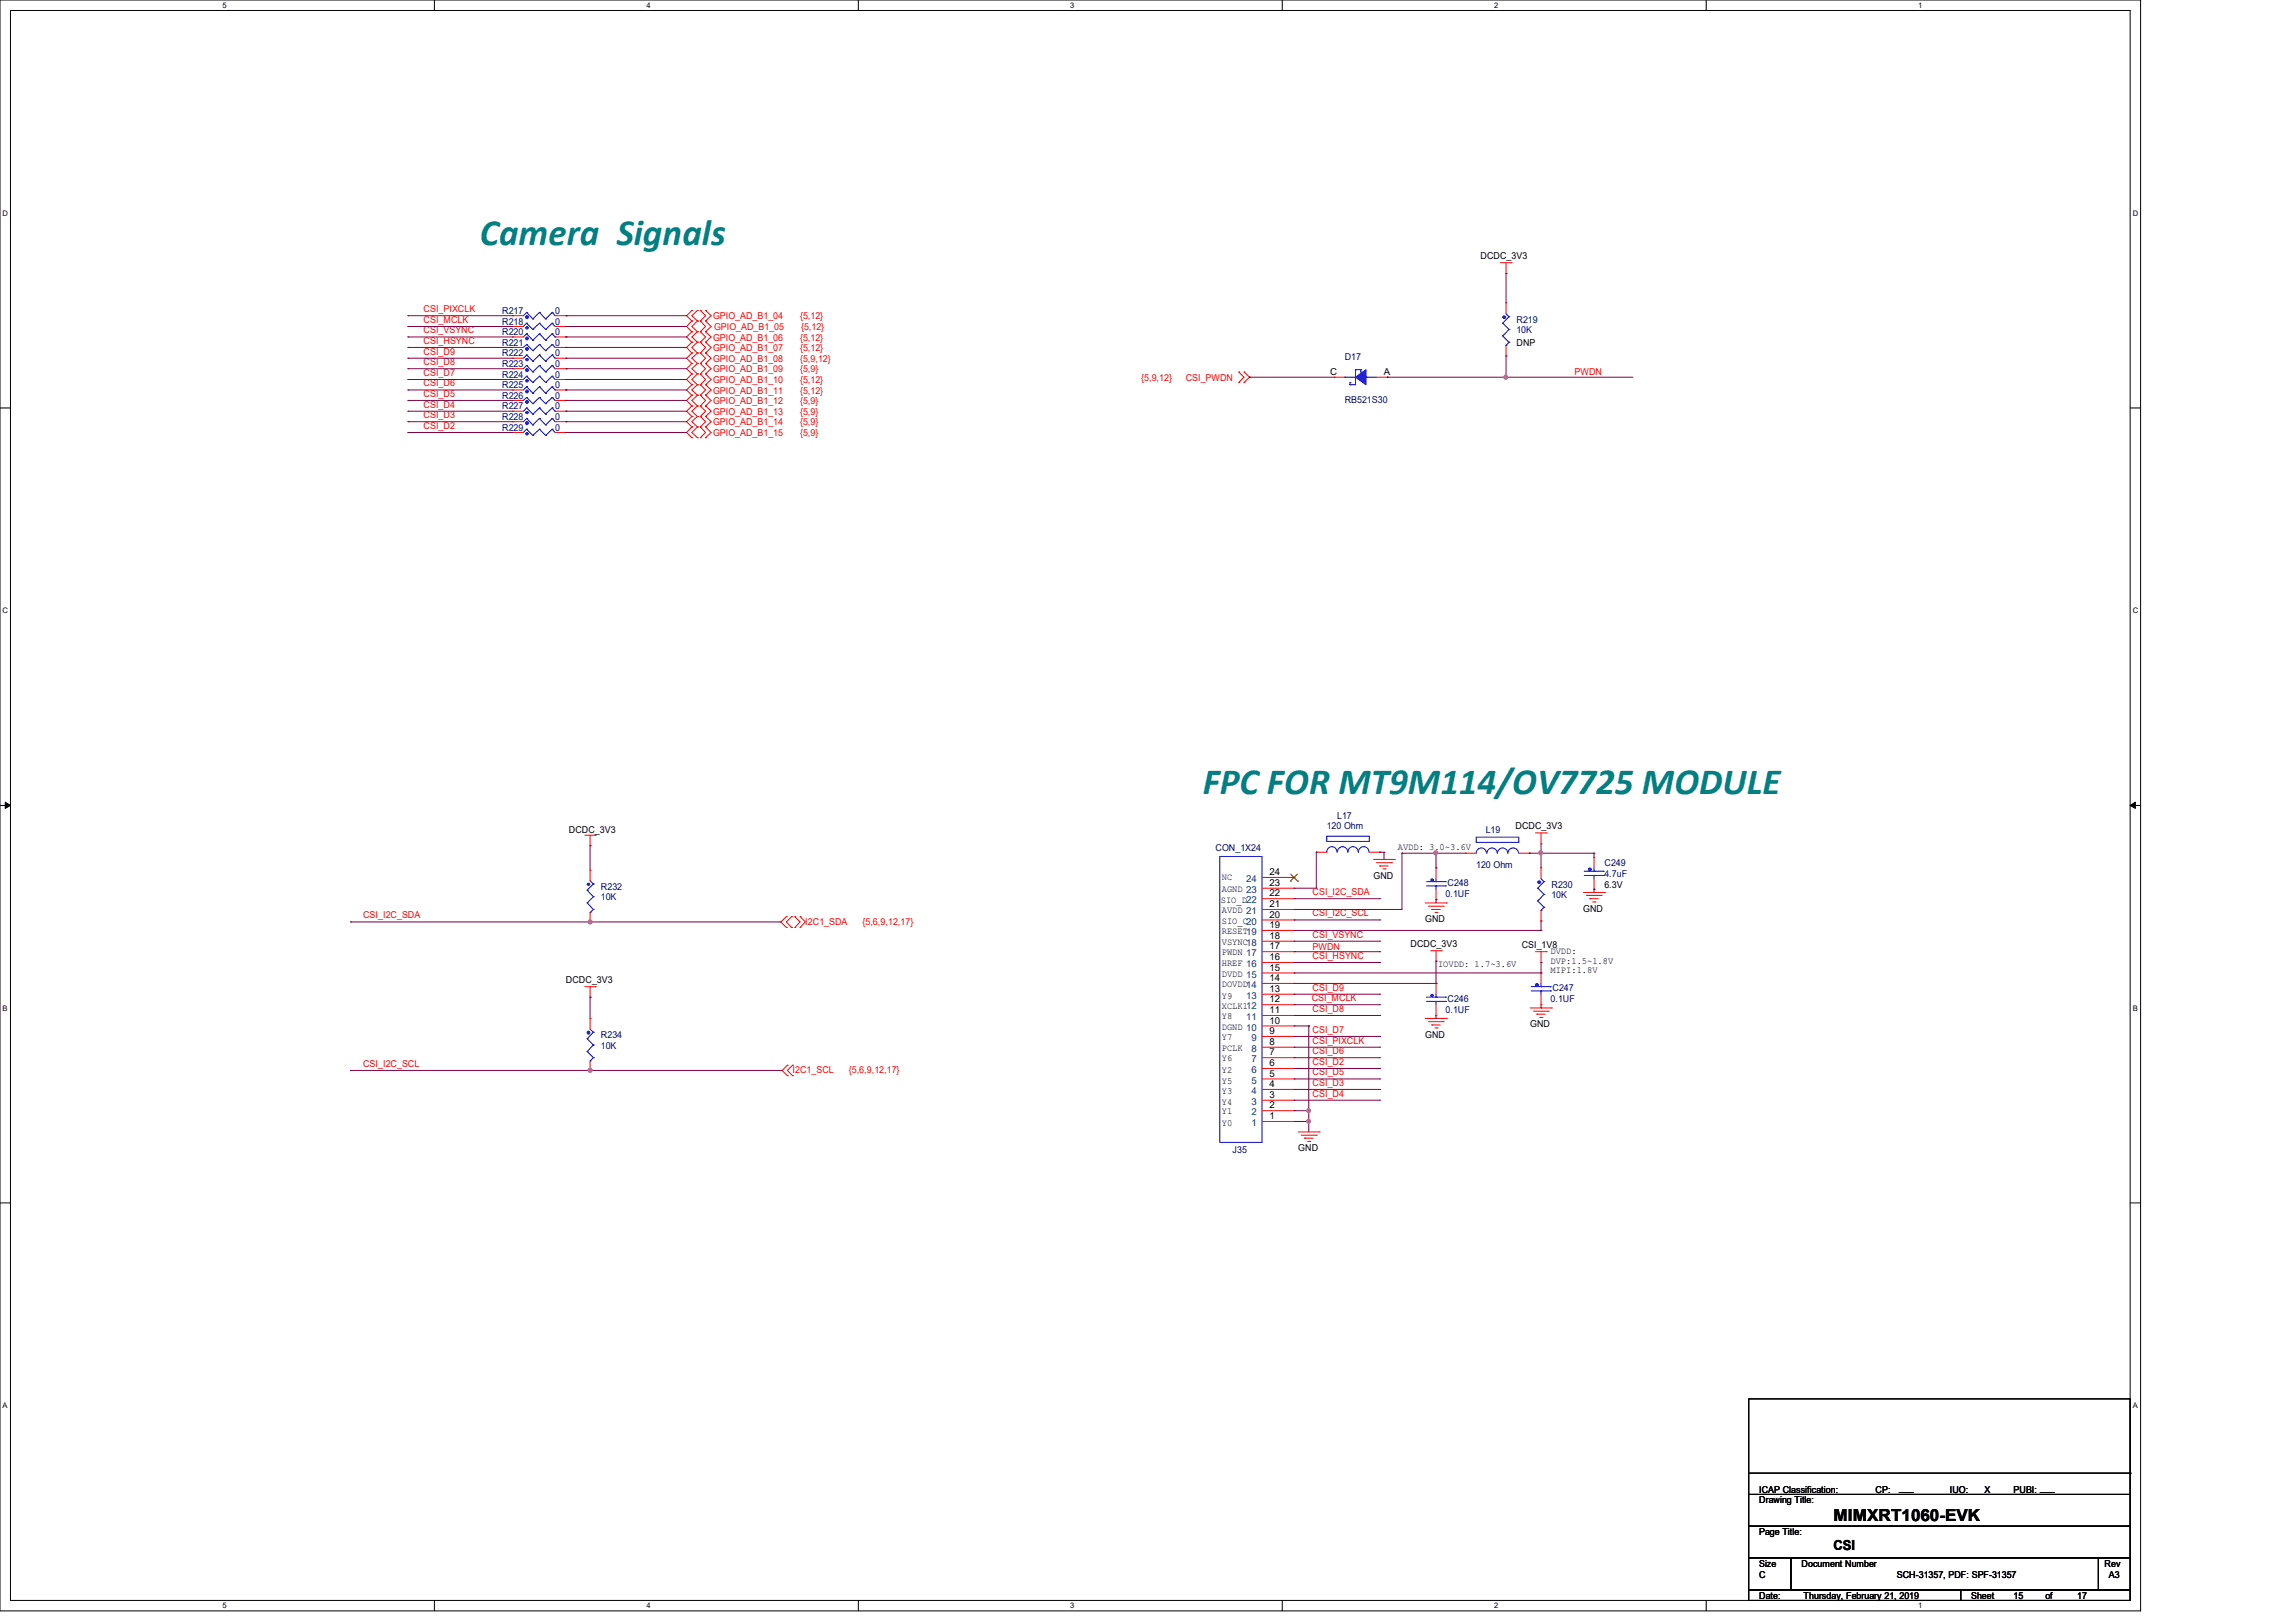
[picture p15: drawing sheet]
<svg xmlns="http://www.w3.org/2000/svg" width="297mm" height="210mm" viewBox="0 0 297 210" stroke-linecap="round" stroke-linejoin="round" font-family="sans-serif">
<defs><g id="words">
<g font-size="4.8" fill="#008080">
<text x="62.1" y="31.7">Camera Signals</text>
<text x="155.7" y="102.7">FPC FOR MT9M114/OV7725 MODULE</text>
</g>
<text font-size="2.2" x="237.3" y="196.8">MIMXRT1060-EVK</text>
<text font-size="1.8" x="237.3" y="200.5">CSI</text>
<g font-size="1.2">
<text x="191.6" y="33.5">DCDC_3V3</text>
<text x="196.3" y="44.7">DNP</text>
<text x="172.2" y="48.5">C</text>
<text x="179.1" y="48.5">A</text>
<text x="73.6" y="107.8">DCDC_3V3</text>
<text x="196.1" y="107.3">DCDC_3V3</text>
<text x="158.1" y="113.9">NC</text>
<text x="164.3" y="113.2">24</text>
<text x="177.8" y="113.7">GND</text>
<text x="180.9" y="110">AVDD: 3.0~3.6V</text>
<text x="158" y="116.9">SIO_D22</text>
<text x="158.1" y="115.4">AGND 23</text>
<text x="158.1" y="118.2">AVDD 21</text>
<text x="158.1" y="119.5">SIO_C20</text>
<text x="164.3" y="118.7">20</text>
<text x="164.3" y="117.4">21</text>
<text x="164.3" y="116">22</text>
<text x="164.3" y="114.6">23</text>
<text x="184.4" y="119.3">GND</text>
<text x="204.9" y="118">GND</text>
<text x="207.6" y="114.8">6.3V</text>
<text x="158.1" y="120.9">RESET19</text>
<text x="158.1" y="122.3">VSYNC18</text>
<text x="158.1" y="123.6">PWDN 17</text>
<text x="158.1" y="125">HREF 16</text>
<text x="164.3" y="125.6">15</text>
<text x="164.3" y="124.2">16</text>
<text x="164.3" y="122.8">17</text>
<text x="164.3" y="121.5">18</text>
<text x="164.3" y="120.1">19</text>
<text x="182.5" y="122.5">DCDC_3V3</text>
<text x="186.1" y="125.1">IOVDD: 1.7~3.6V</text>
<text x="196.9" y="122.6">CSI_1V8</text>
<text x="200.7" y="123.5">DVDD:</text>
<text x="200.7" y="124.7">DVP:1.5~1.8V</text>
<text x="200.7" y="125.9">MIPI:1.8V</text>
<text x="73.2" y="127.2">DCDC_3V3</text>
<text x="158.1" y="126.4">DVDD 15</text>
<text x="158.1" y="127.7">DOVDD14</text>
<text x="158.1" y="129.2">Y9</text>
<text x="158.1" y="130.6">XCLK112</text>
<text x="158.1" y="131.9">Y8</text>
<text x="164.3" y="131.1">11</text>
<text x="164.3" y="129.7">12</text>
<text x="164.3" y="128.4">13</text>
<text x="164.3" y="127">14</text>
<text x="158.1" y="133.2">DGND 10</text>
<text x="158.1" y="134.6">Y7</text>
<text x="158.1" y="136">PCLK</text>
<text x="158.1" y="137.3">Y6</text>
<text x="164.3" y="138">6</text>
<text x="164.3" y="136.6">7</text>
<text x="164.3" y="135.2">8</text>
<text x="164.3" y="133.8">9</text>
<text x="164.3" y="132.5">10</text>
<text x="184.4" y="134.3">GND</text>
<text x="198" y="132.9">GND</text>
<text x="158.1" y="138.9">Y2</text>
<text x="158.1" y="140.2">Y5</text>
<text x="158.1" y="141.6">Y3</text>
<text x="158.1" y="143">Y4</text>
<text x="164.3" y="143.4">2</text>
<text x="164.3" y="142.1">3</text>
<text x="164.3" y="140.7">4</text>
<text x="164.3" y="139.3">5</text>
<text x="158.1" y="144.2">Y1</text>
<text x="158.1" y="145.7">Y0</text>
<text x="164.3" y="144.8">1</text>
<text x="168" y="149">GND</text>
<text x="227.7" y="194.5">Drawing Title:</text>
<text x="227.7" y="193.2">ICAP Classification:</text>
<text x="242.7" y="193.2">CP:</text>
<text x="245.8" y="193">___</text>
<text x="252.3" y="193.2">IUO:</text>
<text x="256.2" y="193.2">_X_</text>
<text x="260.6" y="193.2">PUBI: ___</text>
<text x="227.7" y="202.7">Size</text>
<text x="227.7" y="198.6">Page Title:</text>
<text x="233.2" y="202.7">Document Number</text>
<text x="272.4" y="202.7">Rev</text>
<text x="227.7" y="206.9">Date:</text>
<text x="227.7" y="204.1">C</text>
<text x="233.4" y="206.9">Thursday, February 21, 2019</text>
<text x="245.5" y="204.1">SCH-31357, PDF: SPF-31357</text>
<text x="255.1" y="206.9">Sheet</text>
<text x="260.6" y="206.9">15</text>
<text x="264.7" y="206.9">of</text>
<text x="268.8" y="206.9">17</text>
<text x="272.9" y="204.1">A3</text>
</g>
<g font-size="1.2" fill="#f00">
<text x="54.8" y="40.4">CSI_PIXCLK</text>
<text x="54.8" y="41.8">CSI_MCLK</text>
<text x="92.3" y="41.3">GPIO_AD_B1_04</text>
<text x="103.5" y="41.3">{5,12}</text>
<text x="54.8" y="47.2">CSI_D8</text>
<text x="54.8" y="43.1">CSI_VSYNC</text>
<text x="54.8" y="44.5">CSI_HSYNC</text>
<text x="54.8" y="45.9">CSI_D9</text>
<text x="92.3" y="44.1">GPIO_AD_B1_06</text>
<text x="92.3" y="45.4">GPIO_AD_B1_07</text>
<text x="92.3" y="46.8">GPIO_AD_B1_08</text>
<text x="92.4" y="42.7">GPIO_AD_B1_05</text>
<text x="103.5" y="44.1">{5,12}</text>
<text x="103.5" y="45.4">{5,12}</text>
<text x="103.5" y="46.8">{5,9,12}</text>
<text x="103.7" y="42.7">{5,12}</text>
<text x="54.8" y="50">CSI_D6</text>
<text x="54.8" y="48.6">CSI_D7</text>
<text x="54.8" y="52.7">CSI_D4</text>
<text x="54.8" y="51.3">CSI_D5</text>
<text x="92.3" y="48.2">GPIO_AD_B1_09</text>
<text x="92.3" y="49.5">GPIO_AD_B1_10</text>
<text x="92.3" y="50.9">GPIO_AD_B1_11</text>
<text x="92.3" y="53.7">GPIO_AD_B1_13</text>
<text x="92.3" y="52.3">GPIO_AD_B1_12</text>
<text x="103.5" y="48.2">{5,9}</text>
<text x="103.5" y="49.5">{5,12}</text>
<text x="103.5" y="50.9">{5,12}</text>
<text x="103.5" y="53.7">{5,9}</text>
<text x="103.5" y="52.3">{5,9}</text>
<text x="147.7" y="49.3">{5,9,12}</text>
<text x="153.5" y="49.3">CSI_PWDN</text>
<text x="203.8" y="48.6">PWDN</text>
<text x="54.8" y="55.5">CSI_D2</text>
<text x="54.8" y="54.1">CSI_D3</text>
<text x="92.3" y="55">GPIO_AD_B1_14</text>
<text x="92.3" y="56.4">GPIO_AD_B1_15</text>
<text x="103.5" y="55">{5,9}</text>
<text x="103.5" y="56.4">{5,9}</text>
<text x="47" y="118.8">CSI_I2C_SDA</text>
<text x="104.2" y="119.6">I2C1_SDA</text>
<text x="111.6" y="119.6">{5,6,9,12,17}</text>
<text x="169.9" y="118.6">CSI_I2C_SCL</text>
<text x="169.9" y="115.8">CSI_I2C_SDA</text>
<text x="169.9" y="121.3">CSI_VSYNC</text>
<text x="169.9" y="122.9">PWDN</text>
<text x="169.9" y="124.1">CSI_HSYNC</text>
<text x="169.8" y="129.5">CSI_MCLK</text>
<text x="169.9" y="128.2">CSI_D9</text>
<text x="169.9" y="130.9">CSI_D8</text>
<text x="169.9" y="135">CSI_PIXCLK</text>
<text x="169.9" y="136.4">CSI_D6</text>
<text x="169.9" y="137.8">CSI_D2</text>
<text x="169.9" y="133.6">CSI_D7</text>
<text x="47" y="138">CSI_I2C_SCL</text>
<text x="102.6" y="138.9">I2C1_SCL</text>
<text x="109.9" y="138.9">{5,6,9,12,17}</text>
<text x="169.9" y="141.9">CSI_D4</text>
<text x="169.9" y="139.1">CSI_D5</text>
<text x="169.9" y="140.5">CSI_D3</text>
</g>
<g font-size="1.2" fill="#000080">
<text x="65" y="40.6">R217</text>
<text x="65" y="42">R218</text>
<text x="71.8" y="40.6">0</text>
<text x="71.8" y="42">0</text>
<text x="196.3" y="41.7">R219</text>
<text x="65" y="44.7">R221</text>
<text x="65" y="46.1">R222</text>
<text x="65" y="47.5">R223</text>
<text x="65" y="43.4">R220</text>
<text x="71.8" y="44.7">0</text>
<text x="71.8" y="46.1">0</text>
<text x="71.8" y="47.5">0</text>
<text x="71.8" y="43.4">0</text>
<text x="174" y="46.5">D17</text>
<text x="196.3" y="43.1">10K</text>
<text x="65" y="51.6">R226</text>
<text x="65" y="53">R227</text>
<text x="65" y="48.9">R224</text>
<text x="65" y="50.2">R225</text>
<text x="71.8" y="51.6">0</text>
<text x="71.8" y="53">0</text>
<text x="71.8" y="48.9">0</text>
<text x="71.8" y="50.2">0</text>
<text x="174" y="52.2">RB521S30</text>
<text x="65" y="54.4">R228</text>
<text x="65" y="55.7">R229</text>
<text x="71.8" y="54.4">0</text>
<text x="71.8" y="55.7">0</text>
<text x="171.7" y="107.3">120 Ohm</text>
<text x="173.1" y="105.9">L17</text>
<text x="192.3" y="107.8">L19</text>
<text x="157.3" y="110.2">CON_1X24</text>
<text x="191" y="112.4">120 Ohm</text>
<text x="207.6" y="112.1">C249</text>
<text x="207.6" y="113.5">4.7uF</text>
<text x="77.8" y="115.1">R232</text>
<text x="77.8" y="116.5">10K</text>
<text x="187.1" y="116.1">0.1UF</text>
<text x="187.3" y="114.7">C248</text>
<text x="200.8" y="114.8">R230</text>
<text x="200.8" y="116.2">10K</text>
<text x="187.1" y="131">0.1UF</text>
<text x="187.3" y="129.6">C246</text>
<text x="200.7" y="129.6">0.1UF</text>
<text x="200.9" y="128.3">C247</text>
<text x="77.8" y="134.3">R234</text>
<text x="77.8" y="135.7">10K</text>
<text x="159.5" y="149.1">J35</text>
</g>
<g font-size="1.2" fill="#004080">
<text x="161.3" y="114.1">24</text>
<text x="161.3" y="132">11</text>
<text x="161.3" y="129.2">13</text>
<text x="162" y="137.5">7</text>
<text x="162" y="136.1">8</text>
<text x="162" y="134.7">9</text>
<text x="162" y="143">3</text>
<text x="162" y="141.6">4</text>
<text x="162" y="140.2">5</text>
<text x="162" y="138.9">6</text>
<text x="162" y="145.7">1</text>
<text x="162" y="144.3">2</text>
</g>
<g font-size="1">
<text x="28.8" y="1">5</text>
<text x="83.7" y="1">4</text>
<text x="138.5" y="1">3</text>
<text x="193.4" y="1">2</text>
<text x="248.2" y="1">1</text>
<text x=".3" y="27.9">D</text>
<text x="276" y="27.9">D</text>
<text x=".3" y="79.4">C</text>
<text x="276" y="79.4">C</text>
<text x=".3" y="130.8">B</text>
<text x="276" y="130.8">B</text>
<text x=".3" y="182.2">A</text>
<text x="276" y="182.2">A</text>
<text x="28.8" y="208.1">5</text>
<text x="83.7" y="208.1">4</text>
<text x="138.5" y="208.1">3</text>
<text x="193.4" y="208.1">2</text>
<text x="248.2" y="208.1">1</text>
</g>
</g></defs>
<path d="M0 0h277v208.4h-277zM1.4 1.4h274.3v205.7h-274.3z" fill="none" stroke="#000" stroke-width=".13"/>
<g fill="#fff">
<path d="M28.8 .1h.5v1.1h-.5z"/>
<path d="M28.8 207.2h.5v1.1h-.5z"/>
</g>
<path d="M56.2 0v1.4M56.2 207.1v1.3" fill="none" stroke="#000" stroke-width=".13"/>
<g fill="#fff">
<path d="M83.7 .1h.5v1.1h-.5z"/>
<path d="M83.7 207.2h.5v1.1h-.5z"/>
</g>
<path d="M111.1 0v1.4M111.1 207.1v1.3" fill="none" stroke="#000" stroke-width=".13"/>
<g fill="#fff">
<path d="M138.5 .1h.6v1.1h-.6z"/>
<path d="M138.5 207.2h.6v1.1h-.6z"/>
</g>
<path d="M165.9 0v1.4M165.9 207.1v1.3" fill="none" stroke="#000" stroke-width=".13"/>
<g fill="#fff">
<path d="M193.4 .1h.5v1.1h-.5z"/>
<path d="M193.4 207.2h.5v1.1h-.5z"/>
</g>
<path d="M220.8 0v1.4M220.8 207.1v1.3" fill="none" stroke="#000" stroke-width=".13"/>
<g fill="#fff">
<path d="M248.2 .1h.6v1.1h-.6z"/>
<path d="M248.2 207.2h.6v1.1h-.6z"/>
<path d="M.3 27.1h.8v1.1h-.8z"/>
<path d="M276 27.1h.7v1.1h-.7z"/>
<path d="M.3 78.5h.8v1.1h-.8z"/>
<path d="M276 78.5h.7v1.1h-.7z"/>
</g>
<path d="M0 52.8h1.4M275.7 52.8h1.3" fill="none" stroke="#000" stroke-width=".13"/>
<g fill="#fff">
<path d="M.3 129.9h.7v1.1h-.7z"/>
<path d="M276 129.9h.6v1.1h-.6z"/>
</g>
<path d="M0 104.2h1.4M275.7 104.2h1.3" fill="none" stroke="#000" stroke-width=".13"/>
<path d="M.7 103.8l.7 .4-.7 .4zM275.7 104.2l.7-.4v.8z" fill="#000" stroke="#000" stroke-width=".13"/>
<g fill="#fff">
<path d="M.3 181.4h.7v1.1h-.7z"/>
<path d="M276 181.4h.6v1.1h-.6z"/>
</g>
<path d="M0 155.7h1.4M275.7 155.7h1.3M226.3 193.4h49.4v4.1h-49.4zM226.3 197.5h49.4v4.1h-49.4zM226.3 181h49.4v12.4h-49.4zM226.3 190.6h49.4M275.7 190.6h.1M226.3 201.6h5.5v4.1h-5.5zM226.3 205.7h27.4v1.4h-27.4zM231.8 201.6h39.8v4.1h-39.8zM253.7 205.7h22v1.4h-22zM271.6 201.6h4.1v4.1h-4.1z" fill="none" stroke="#000" stroke-width=".13"/>
<g fill="none" stroke="#f00" stroke-width=".13">
<path d="M194.2 34h1.4M194.9 35.4h.1M194.9 39.2h.1M194.9 34v1.4M194.9 39.2v1.4M195.6 34h.1M66.4 45h.1M66.4 51.8h.1M66.4 53.2h.1M66.4 54.6h.1M66.4 40.9h.1M66.4 46.4h.1"/>
<path d="M66.4 56h.1M66.4 47.7h.1M66.4 49.1h.1M66.4 42.2h.1M66.4 50.5h.1M66.4 43.6h.1M66.4 45h1.3M66.4 51.8h1.3M66.4 53.2h1.3M66.4 54.6h1.3M66.4 40.9h1.3M66.4 46.4h1.3"/>
<path d="M66.4 56h1.3M66.4 47.7h1.3M66.4 49.1h1.3M66.4 42.2h1.3M66.4 50.5h1.3M66.4 43.6h1.3M71.8 45h1.4M71.8 51.8h1.4M71.8 53.2h1.4M71.8 54.6h1.4M71.8 40.9h1.4M71.8 46.4h1.4"/>
<path d="M71.8 56h1.4M71.8 47.7h1.4M71.8 49.1h1.4M71.8 42.2h1.4M71.8 50.5h1.4M71.8 43.6h1.4M73.2 45h.1M73.2 51.8h.1M73.2 53.2h.1M73.2 54.6h.1M73.2 40.9h.1M73.2 46.4h.1"/>
<path d="M73.2 56h.1M73.2 47.7h.1M73.2 49.1h.1M73.2 42.2h.1M73.2 50.5h.1M73.2 43.6h.1M89.5 47h.1M89.5 48.4h.1M89.5 40.2h.1M89.5 41.5h.1M89.5 42.9h.1M89.5 44.3h.1"/>
<path d="M89.5 45.7h.1M89.5 49.8h.1M89.5 51.1h.1M89.5 52.5h.1M89.5 53.9h.1M89.5 55.2h.1M89.5 56.6h.1M89.5 47l-.6 .7 .6 .7M89.5 40.2l-.6 .7 .6 .6M89.5 41.5l-.6 .7 .6 .7M89.5 42.9l-.6 .7 .6 .7M89.5 44.3l-.6 .7 .6 .7"/>
<path d="M89.5 45.7l-.6 .7 .6 .6M89.5 48.4l-.6 .7 .6 .7M89.5 49.8l-.6 .7 .6 .6M89.5 52.5l-.6 .7 .6 .7M89.5 51.1l-.6 .7 .6 .7M89.5 53.9l-.6 .7 .6 .6M89.5 55.2l-.6 .8 .6 .6M90.3 48.4h.1M90.3 47h.1M90.3 41.5h.1M90.3 40.2h.1M90.3 42.9h.1"/>
<path d="M90.3 44.3h.1M90.3 45.7h.1M90.3 49.8h.1M90.3 51.1h.1M90.3 53.9h.1M90.3 52.5h.1M90.3 55.2h.1M90.3 56.6h.1M90.3 47l-.8 .7 .8 .7M90.3 40.2l-.8 .7 .8 .6M90.3 41.5l-.8 .7 .8 .7M90.3 42.9l-.8 .7 .8 .7"/>
<path d="M90.3 44.3l-.8 .7 .8 .7M90.3 45.7l-.8 .7 .8 .6M90.3 48.4l-.8 .7 .8 .7M90.3 49.8l-.8 .7 .8 .6M90.3 52.5l-.8 .7 .8 .7M90.3 51.1l-.8 .7 .8 .7M90.3 53.9l-.8 .7 .8 .6M90.3 55.2l-.8 .8 .8 .6M90.6 48.4h.1M90.6 47h.1M90.6 41.5h.1M90.6 40.2h.1"/>
<path d="M90.6 42.9h.1M90.6 44.3h.1M90.6 45.7h.1M90.6 49.8h.1M90.6 51.1h.1M90.6 53.9h.1M90.6 52.5h.1M90.6 55.2h.1M90.6 56.6h.1M90.6 47l.7 .7-.7 .7M90.6 40.2l.7 .7-.7 .6M90.6 41.5l.7 .7-.7 .7"/>
<path d="M90.6 42.9l.7 .7-.7 .7M90.6 44.3l.7 .7-.7 .7M90.6 45.7l.7 .7-.7 .6M90.6 48.4l.7 .7-.7 .7M90.6 49.8l.7 .7-.7 .6M90.6 52.5l.7 .7-.7 .7M90.6 51.1l.7 .7-.7 .7M90.6 53.9l.7 .7-.7 .6M90.6 55.2l.7 .8-.7 .6M91.3 47h.1M91.3 48.4h.1M91.3 40.2h.1"/>
<path d="M91.3 41.5h.1M91.3 42.9h.1M91.3 44.3h.1M91.3 45.7h.1M91.3 49.8h.1M91.3 51.1h.1M91.3 52.5h.1M91.3 53.9h.1M91.3 55.2h.1M91.3 56.6h.1M91.3 47l.7 .7-.7 .7M91.3 40.2l.7 .7-.7 .6"/>
<path d="M91.3 41.5l.7 .7-.7 .7M91.3 42.9l.7 .7-.7 .7M91.3 44.3l.7 .7-.7 .7M91.3 45.7l.7 .7-.7 .6M91.3 48.4l.7 .7-.7 .7M91.3 49.8l.7 .7-.7 .6M91.3 52.5l.7 .7-.7 .7M91.3 51.1l.7 .7-.7 .7M91.3 53.9l.7 .7-.7 .6M91.3 55.2l.7 .8-.7 .6M160.3 48.1h.1M160.3 49.5h.1"/>
<path d="M160.3 48.1l.7 .7-.7 .7M161 49.5h.1M161 48.1h.1M161 48.1l.7 .7-.7 .7M172.7 48.8h.1M172.7 48.8h1.3M178.1 48.8h1.4M179.5 48.8h.1M194.9 46.1h.1M194.9 44.7v1.4M75.7 108.1h1.3M76.4 109.4h.1"/>
<path d="M76.4 112.6h.1M76.4 119.5h.1M76.4 108.1v1.3M76.4 112.6v1.4M76.4 118.1v1.4M77 108.1h.1M101.8 118.6h.1M101.8 118.6l-.8 .7 .8 .7M102.4 118.6h.1M102.4 118.6l-.6 .7 .6 .7M102.9 118.6h.1M102.9 118.6l.6 .7-.6 .7"/>
<path d="M103.5 118.6h.1M103.5 118.6l.7 .7-.7 .7M163.3 117.7h4.2M163.3 116.3h4.2M163.3 119h4.2M163.3 114.9h4.2M163.3 113.5h4.2M167.5 119h.1M167.5 117.7h.1M167.5 116.3h.1M167.5 114.9h.1M167.5 113.5h.1"/>
<path d="M170.3 110.3h.1M170.3 110.3h1.4M177.2 110.3h1.4M177.8 111.2h2.7M178.1 111.6h2M178.6 112.1h.1M178.6 110.3h.1M178.6 112.1h1.1M179 112.4h.2M179.2 112.4h.1M180.1 111.6h.1M180.5 111.2h.1"/>
<path d="M184.4 116.8h2.8M184.9 117.3h1.9M185.3 117.7h.1M185.3 117.7h1.1M185.7 118.1h.3M185.8 112.3h.1M185.8 116.4h.1M185.8 112.3v1.4M185.8 115.1v1.3M186 118.1h.1M186.8 117.3h.1M187.2 116.8h.1"/>
<path d="M189.7 110.4h.1M189.7 110.4h1.4M196.6 110.4h1.3M197.9 110.4h.1M198.7 107.8h1.4M199.4 109.2h.1M199.4 112.3h.1M199.4 119.2h.1M199.4 107.8v1.4M199.4 112.3v1.4M199.4 117.8v1.4M200.1 107.8h.1"/>
<path d="M204.9 115.5h2.7M205.3 115.9h1.9M205.7 116.3h.1M205.7 116.3h1.1M206.1 116.7h.3M206.3 111h.1M206.3 115.1h.1M206.3 111v1.3M206.3 113.7v1.4M206.4 116.7h.1M207.2 115.9h.1M207.6 115.5h.1"/>
<path d="M75.7 127.7h1.3M76.4 129h.1M76.4 131.8h.1M76.4 138.6h.1M76.4 127.7v1.3M76.4 131.8v1.4M76.4 137.3v1.3M77 127.7h.1M101.8 120h.1M101.9 137.8h.1M101.9 139.2h.1M101.9 137.8l-.7 .7 .7 .7"/>
<path d="M102.4 120h.1M102.6 139.2h.1M102.6 137.8h.1M102.6 137.8l-.7 .7 .7 .7M102.9 120h.1M103.5 120h.1M163.3 123.1h4.2M163.3 139.6h4.2M163.3 138.3h4.2M163.3 136.9h4.2M163.3 135.5h4.2M163.3 134.1h4.2"/>
<path d="M163.3 132.8h4.2M163.3 131.4h4.2M163.3 130h4.2M163.3 128.7h4.2M163.3 127.3h4.2M163.3 125.9h4.2M163.3 124.5h4.2M163.3 121.8h4.2M163.3 120.4h4.2M167.5 139.6h.1M167.5 138.3h.1M167.5 136.9h.1"/>
<path d="M167.5 135.5h.1M167.5 134.1h.1M167.5 132.8h.1M167.5 131.4h.1M167.5 130h.1M167.5 128.7h.1M167.5 127.3h.1M167.5 125.9h.1M167.5 124.5h.1M167.5 123.1h.1M167.5 121.8h.1M167.5 120.4h.1"/>
<path d="M184.4 131.8h2.8M184.9 132.2h1.9M185.2 123h1.3M185.3 132.6h.1M185.3 132.6h1.1M185.7 133h.3M185.8 124.4h.1M185.8 127.3h.1M185.8 131.4h.1M185.8 123v1.4M185.8 127.3v1.4M185.8 130v1.4"/>
<path d="M186 133h.1M186.5 123h.1M186.8 132.2h.1M187.2 131.8h.1M198 130.4h2.8M198.5 130.9h1.9M198.7 123.1h1.4M198.9 131.2h.1M198.9 131.2h1.1M199.3 131.7h.3M199.4 124.5h.1M199.4 125.9h.1"/>
<path d="M199.4 130h.1M199.4 123.1v1.4M199.4 125.9v1.4M199.4 128.7v1.3M199.6 131.7h.1M200.1 123.1h.1M200.4 130.9h.1M200.8 130.4h.1M163.3 145.1h4.2M163.3 143.7h4.2M163.3 142.4h4.2M163.3 141h4.2"/>
<path d="M167.5 145.1h.1M167.5 143.7h.1M167.5 142.4h.1M167.5 141h.1M168 146.5h2.7M168.4 146.9h1.9M168.8 147.3h.1M168.8 147.3h1.1M169.2 147.7h.3M169.5 147.7h.1M170.3 146.9h.1M170.7 146.5h.1"/>
</g>
<g fill="none" stroke="#00f" stroke-width=".13">
<path d="M68.2 44.6h.1M68.2 51.4h.1M68.2 52.8h.1M68.2 54.1h.1M68.2 40.4h.1M68.2 45.9h.1M68.2 55.5h.1M68.2 47.3h.1M68.2 48.7h.1M68.2 41.8h.1M68.2 50h.1M68.2 43.2h.1"/>
<path d="M68.2 44.6l-.5 .4M68.2 44.6l.8 .8M68.2 51.4l-.5 .4M68.2 51.4l.8 .8M68.2 52.8l-.5 .4M68.2 52.8l.8 .8M68.2 54.1l-.5 .5M68.2 54.1l.8 .9M68.2 40.4l-.5 .5M68.2 40.4l.8 .9M68.2 45.9l-.5 .5M68.2 45.9l.8 .8"/>
<path d="M68.2 55.5l-.5 .5M68.2 55.5l.8 .8M68.2 47.3l-.5 .4M68.2 47.3l.8 .8M68.2 48.7l-.5 .4M68.2 48.7l.8 .8M68.2 41.8l-.5 .4M68.2 41.8l.8 .8M68.2 50l-.5 .5M68.2 50l.8 .9M68.2 43.2l-.5 .4M68.2 43.2l.8 .8"/>
<path d="M69 45.4h.1M69 52.2h.1M69 53.6h.1M69 55h.1M69 41.3h.1M69 46.7h.1M69 56.3h.1M69 48.1h.1M69 49.5h.1M69 42.6h.1M69 50.9h.1M69 44h.1"/>
<path d="M69.8 44.6h.1M69.8 51.4h.1M69.8 52.8h.1M69.8 54.1h.1M69.8 40.4h.1M69.8 45.9h.1M69.8 55.5h.1M69.8 47.3h.1M69.8 48.7h.1M69.8 41.8h.1M69.8 50h.1M69.8 43.2h.1"/>
<path d="M69.8 44.6l-.8 .8M69.8 44.6l.8 .8M69.8 51.4l-.8 .8M69.8 51.4l.8 .8M69.8 52.8l-.8 .8M69.8 52.8l.8 .8M69.8 54.1l-.8 .9M69.8 54.1l.8 .9M69.8 40.4l-.8 .9M69.8 40.4l.8 .9M69.8 45.9l-.8 .8M69.8 45.9l.8 .8"/>
<path d="M69.8 55.5l-.8 .8M69.8 55.5l.8 .8M69.8 47.3l-.8 .8M69.8 47.3l.8 .8M69.8 48.7l-.8 .8M69.8 48.7l.8 .8M69.8 41.8l-.8 .8M69.8 41.8l.8 .8M69.8 50l-.8 .9M69.8 50l.8 .9M69.8 43.2l-.8 .8M69.8 43.2l.8 .8"/>
<path d="M70.6 45.4h.1M70.6 52.2h.1M70.6 53.6h.1M70.6 55h.1M70.6 41.3h.1M70.6 46.7h.1M70.6 56.3h.1M70.6 48.1h.1M70.6 49.5h.1M70.6 42.6h.1M70.6 50.9h.1M70.6 44h.1"/>
<path d="M71.5 44.6h.1M71.5 51.4h.1M71.5 52.8h.1M71.5 54.1h.1M71.5 40.4h.1M71.5 45.9h.1M71.5 55.5h.1M71.5 47.3h.1M71.5 48.7h.1M71.5 41.8h.1M71.5 50h.1M71.5 43.2h.1"/>
<path d="M71.5 44.6l-.9 .8M71.5 44.6l.3 .4M71.5 51.4l-.9 .8M71.5 51.4l.3 .4M71.5 52.8l-.9 .8M71.5 52.8l.3 .4M71.5 54.1l-.9 .9M71.5 54.1l.3 .5M71.5 40.4l-.9 .9M71.5 40.4l.3 .5M71.5 45.9l-.9 .8M71.5 45.9l.3 .5"/>
<path d="M71.5 55.5l-.9 .8M71.5 55.5l.3 .5M71.5 47.3l-.9 .8M71.5 47.3l.3 .4M71.5 48.7l-.9 .8M71.5 48.7l.3 .4M71.5 41.8l-.9 .8M71.5 41.8l.3 .4M71.5 50l-.9 .9M71.5 50l.3 .5M71.5 43.2l-.9 .8M71.5 43.2l.3 .4"/>
<path d="M71.8 45h.1M71.8 51.8h.1M71.8 53.2h.1M71.8 54.6h.1M71.8 40.9h.1M71.8 46.4h.1M71.8 56h.1M71.8 47.7h.1M71.8 49.1h.1M71.8 42.2h.1M71.8 50.5h.1M71.8 43.6h.1"/>
<path d="M174 48.8h.1M174 48.8h1.4M174.7 49.8h.1M174.7 49.5h.1M174.7 49.5v.3M175.4 47.8h.1M175.4 47.8v2h-.7M175.4 47.8h.7M176.1 47.8h.1M176.1 48.1h.1M176.1 47.8v.3M176.8 48.8h.1"/>
<path d="M176.8 48.8h1.3M194.5 41.8h.1M194.5 43.5h.1M194.5 41.8l.8 .8M194.5 43.5l.8 .8M194.9 44.7h.1M194.9 40.6l.4 .4M195.3 41h.1M195.3 42.6h.1M195.3 44.3h.1M195.3 41l-.8 .8M195.3 42.6l-.8 .9"/>
<path d="M195.3 44.3l-.4 .4M76 115.2h.1M76 116.8h.1M76 115.2l.8 .8M76 116.8l.8 .9M76.4 118.1h.1M76.4 114l.4 .4M76.8 114.4h.1M76.8 116h.1M76.8 117.7h.1M76.8 114.4l-.8 .8M76.8 116l-.8 .8"/>
<path d="M76.8 117.7l-.4 .4M157.9 110.8h5.4v37h-5.4zM171.7 108.2h5.5v.7h-5.5zM173 110.3a.66 .66 0 0 0-.6-.7 .66 .66 0 0 0-.7 .7M173.1 110.2a.66 .66 0 0 1 .7-.6 .66 .66 0 0 1 .6 .7M175.8 110.3a.66 .66 0 0 0-.7-.7 .66 .66 0 0 0-.6 .7M177.2 110.3a.68 .68 0 0 0-.7-.7 .68 .68 0 0 0-.7 .7M184.6 114.6h2.5M184.6 114.1h2.5M185.8 114.6h.1M185.8 114.1h.1M185.8 113.7v.4"/>
<path d="M185.8 114.6v.5M187.1 114.6h.1M187.1 114.1h.1M191.1 108.3h5.5v.7h-5.5zM192.4 110.4a.66 .66 0 0 0-.7-.7 .66 .66 0 0 0-.7 .7M193.8 110.4a.66 .66 0 0 0-.7-.7 .66 .66 0 0 0-.7 .7M195.1 110.4a.66 .66 0 0 0-.6-.7 .66 .66 0 0 0-.7 .7M196.5 110.4a.68 .68 0 0 0-.7-.7 .68 .68 0 0 0-.6 .7M199 114.9h.1M199 116.6h.1M199 114.9l.8 .8M199 116.6l.8 .8"/>
<path d="M199.4 117.8h.1M199.4 113.7l.4 .4M199.8 114.1h.1M199.8 115.7h.1M199.8 117.4h.1M199.8 114.1l-.8 .8M199.8 115.7l-.8 .9M199.8 117.4l-.4 .4M205 113.3h2.5M205 112.7h2.5M206.3 113.3h.1M206.3 112.7h.1"/>
<path d="M206.3 112.3v.4M206.3 113.3v.4M207.5 113.3h.1M207.5 112.7h.1M76 134.4h.1M76 136.1h.1M76 134.4l.8 .8M76 136.1l.8 .8M76.4 137.3h.1M76.4 133.2l.4 .4M76.8 133.6h.1M76.8 135.2h.1"/>
<path d="M76.8 136.9h.1M76.8 133.6l-.8 .8M76.8 135.2l-.8 .9M76.8 136.9l-.4 .4M184.6 129.6h2.5M184.6 129h2.5M185.8 129.6h.1M185.8 129h.1M185.8 128.7v.3M185.8 129.6v.4M187.1 129.6h.1M187.1 129h.1"/>
<path d="M198.2 128.2h2.5M198.2 127.7h2.5M199.4 128.2h.1M199.4 127.7h.1M199.4 127.3v.4M199.4 128.2v.5M200.7 128.2h.1M200.7 127.7h.1"/>
</g>
<path d="M167 114h.1M167 113.1l.9 .9M167.9 113.1l-.9 .9M167.9 114h.1" fill="none" stroke="#804000" stroke-width=".13"/>
<g fill="#00f" stroke="#00f" stroke-width=".13">
<path d="M185.2 128.7h.3v.2h-.3z" fill-rule="evenodd"/>
<path d="M185.2 113.8h.3v.2h-.3z" fill-rule="evenodd"/>
<path d="M68.1 53.3h.2v.2h-.2z" fill-rule="evenodd"/>
<path d="M175.4 48.8l1.4-1v2z" fill-rule="evenodd"/>
<path d="M68.1 46.4h.2v.2h-.2z" fill-rule="evenodd"/>
<path d="M68.1 56h.2v.2h-.2z" fill-rule="evenodd"/>
<path d="M68.1 49.2h.2v.2h-.2z" fill-rule="evenodd"/>
<path d="M68.1 42.3h.2v.2h-.2z" fill-rule="evenodd"/>
<path d="M76 114.3h.3v.2h-.3z" fill-rule="evenodd"/>
<circle cx="68.2" cy="45.1" r=".18"/>
<circle cx="68.2" cy="52" r=".18"/>
<circle cx="76.1" cy="133.6" r=".18"/>
<circle cx="199.2" cy="114.2" r=".18"/>
<circle cx="194.7" cy="41.1" r=".18"/>
<circle cx="68.2" cy="54.7" r=".18"/>
<circle cx="205.8" cy="112.5" r=".18"/>
<circle cx="68.2" cy="41" r=".18"/>
<circle cx="68.2" cy="47.9" r=".18"/>
<circle cx="68.2" cy="50.6" r=".18"/>
<circle cx="198.9" cy="127.5" r=".18"/>
<circle cx="68.2" cy="43.8" r=".18"/>
</g>
<g fill="none" stroke="#800040" stroke-width=".13">
<path d="M194.9 35.4h.1M194.9 35.4v3.8M52.8 47.7h.1M52.8 40.9h.1M52.8 43.6h.1M52.8 42.2h.1M52.8 45h.1M52.8 46.4h.1M52.8 50.5h.1M52.8 49.1h.1M52.8 53.2h.1M52.8 51.8h.1"/>
<path d="M52.8 56h.1M52.8 54.6h.1M52.8 47.7h13.6M52.8 40.9h13.6M52.8 43.6h13.6M52.8 42.2h13.6M52.8 45h13.6M52.8 46.4h13.6M52.8 50.5h13.6M52.8 49.1h13.6M52.8 53.2h13.6M52.8 51.8h13.6"/>
<path d="M52.8 56h13.6M52.8 54.6h13.6M73.2 40.9h.1M73.2 42.2h.1M73.2 43.6h.1M73.2 45h.1M73.2 46.4h.1M73.2 47.7h.1M73.2 49.1h.1M73.2 50.5h.1M73.2 51.8h.1M73.2 53.2h.1"/>
<path d="M73.2 54.6h.1M73.2 56h.1M73.2 47.7h15.7M73.2 40.9h15.7M73.2 43.6h15.7M73.2 42.2h15.7M73.2 45h15.7M73.2 46.4h15.7M73.2 50.5h15.7M73.2 49.1h15.7M73.2 53.2h15.7M73.2 51.8h15.7"/>
<path d="M73.2 56h15.7M73.2 54.6h15.7M161.7 48.8h.1M161.7 48.8h11M179.5 48.8h.1M179.5 48.8h31.8M194.9 46.1h.1M194.9 48.8h.1M194.9 46.1v2.7M45.4 119.3h.1M45.4 119.3h55.6M76.4 119.3h.1"/>
<path d="M76.4 109.4h.1M76.4 109.4v3.2M76.4 119.3v.2M167.5 117.7h.1M167.5 119h11.1M167.5 114.9h2.8M167.5 116.3h11.1M170.3 114.9h.1M170.3 110.3h.1M170.3 110.3v4.6M178.6 119h.1M178.6 116.3h.1"/>
<path d="M178.6 110.3h.1M178.6 110.3h.5M179.1 110.3h.1M179.1 110.3v.9M181.4 110.4h.1M181.4 110.4h8.3M181.4 110.4v7.3h-13.9M185.8 116.4h.1M185.8 110.4h.1M185.8 112.3h.1M185.8 110.4v1.9M185.8 116.4v.4"/>
<path d="M197.9 110.4h.1M197.9 110.4h8.4M199.4 110.4h.1M199.4 119.2h.1M199.4 109.2v3.1M199.4 119.2v1.2M206.3 110.4h.1M206.3 115.1h.1M206.3 110.4v.6M206.3 115.1v.4M45.4 138.5h.1M45.4 138.5h55.8"/>
<path d="M76.4 138.5h.1M76.4 129h.1M76.4 129v2.8M76.4 138.5v.1M167.5 139.6h11.1M167.5 135.5h11.1M167.5 136.9h11.1M167.5 138.3h11.1M167.5 132.8h1.9M167.5 134.1h11.1M167.5 128.7h11.1M167.5 130h11.1"/>
<path d="M167.5 131.4h11.1M167.5 125.9h31.9M167.5 127.3h18.3M167.5 121.8h11.1M167.5 123.1h11.1M167.5 124.5h11.1M167.5 120.4h31.9M169.4 132.8h.1M169.4 132.8v13.7M178.6 139.6h.1M178.6 135.5h.1M178.6 136.9h.1"/>
<path d="M178.6 138.3h.1M178.6 134.1h.1M178.6 128.7h.1M178.6 130h.1M178.6 131.4h.1M178.6 121.8h.1M178.6 123.1h.1M178.6 124.5h.1M185.8 127.3h.1M185.8 124.4h.1M185.8 131.8h.1M185.8 124.4v2.9"/>
<path d="M185.8 131.4v.4M199.4 125.9h.1M199.4 120.4h.1M199.4 124.5h.1M199.4 130.4h.1M199.4 124.5v1.4M199.4 130v.4M167.5 142.4h11.1M167.5 143.7h1.9M167.5 145.1h1.9M167.5 141h11.1M169.4 143.7h.1"/>
<path d="M169.4 145.1h.1M178.6 142.4h.1M178.6 141h.1"/>
</g>
<g fill="#f0f" stroke="#f0f" stroke-width=".13">
<circle cx="76.4" cy="119.3" r=".25"/>
<circle cx="76.4" cy="138.5" r=".25"/>
<circle cx="194.9" cy="48.8" r=".25"/>
<circle cx="169.3" cy="145.1" r=".24"/>
<circle cx="169.3" cy="143.7" r=".24"/>
<circle cx="199.4" cy="110.4" r=".25"/>
<circle cx="185.8" cy="110.4" r=".25"/>
</g>
<use href="#words"/>
</svg>
